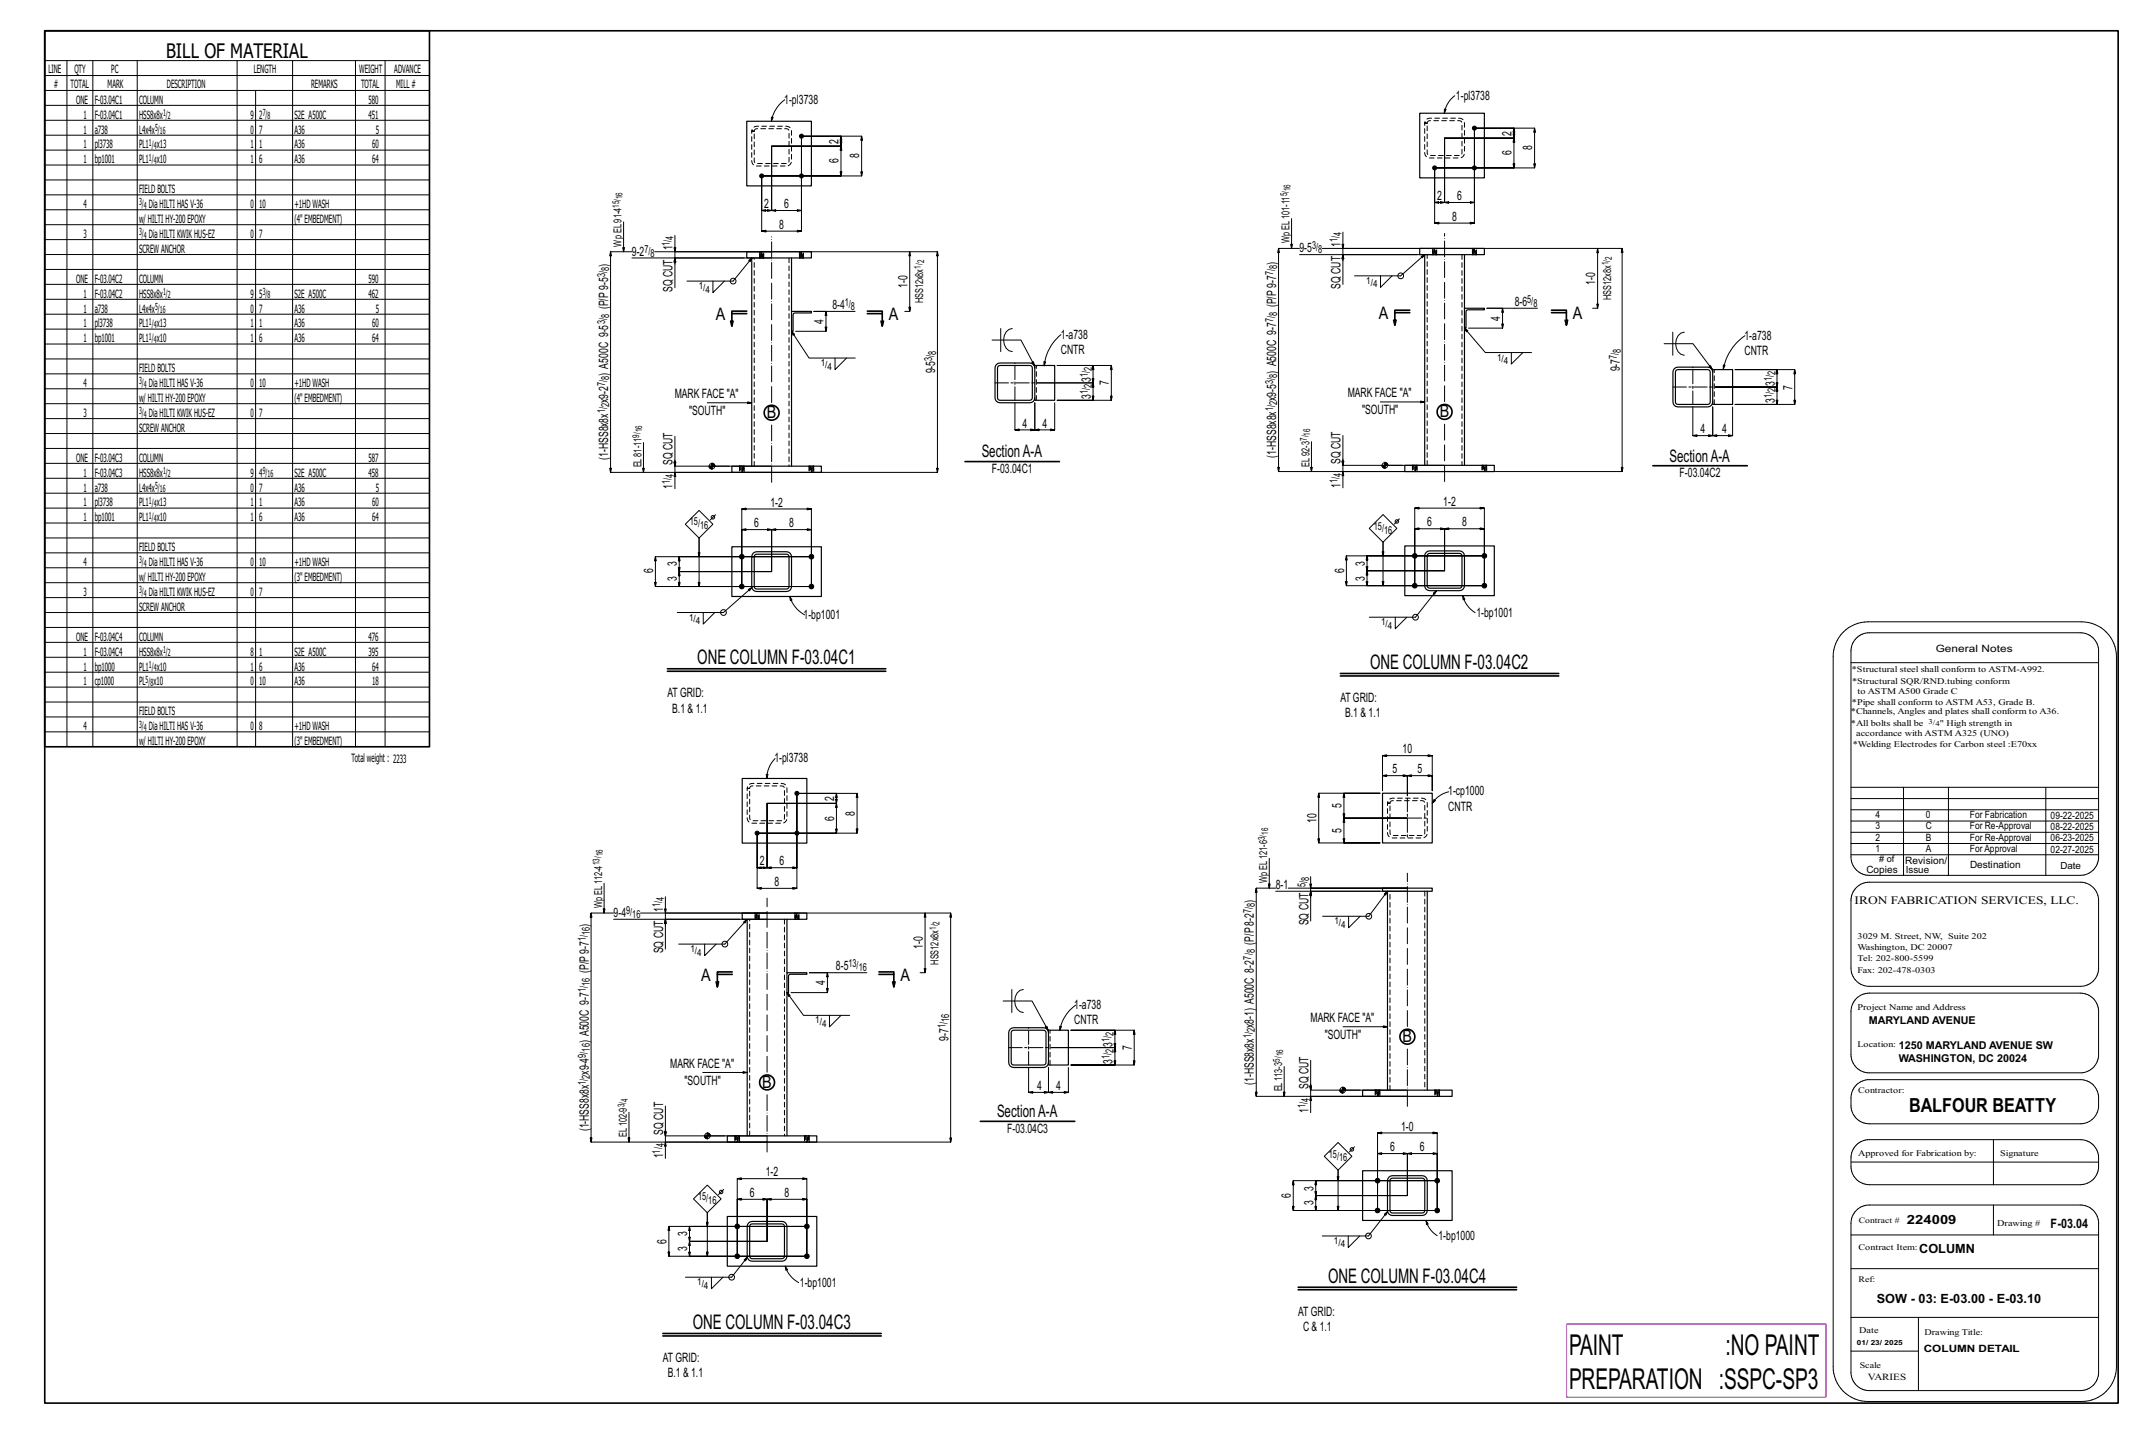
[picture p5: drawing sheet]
<svg xmlns="http://www.w3.org/2000/svg" width="914mm" height="610mm" viewBox="0 0 914 610" stroke-linecap="round" stroke-linejoin="round" font-family="sans-serif">
<defs><g id="words">
<g font-size="12.2">
<text x="667.9" y="577">PAINT</text>
<text x="734.5" y="577">:NO PAINT</text>
<text x="667.9" y="591.5">PREPARATION :SSPC-SP3</text>
</g>
<g font-size="8.6">
<text x="70.8" y="24.5">BILL OF MATERIAL</text>
<text x="296.8" y="282.7">ONE COLUMN F-03.04C1</text>
<text x="583.3" y="284.7">ONE COLUMN F-03.04C2</text>
<text x="565.3" y="546">ONE COLUMN F-03.04C4</text>
<text x="294.9" y="565.7">ONE COLUMN F-03.04C3</text>
</g>
<text font-size="8.3" x="812.7" y="473.4">BALFOUR BEATTY</text>
<g font-size="7.3">
<text x="304.7" y="136.3">A</text>
<text x="378.4" y="136.3">A</text>
<text x="586.9" y="135.9">A</text>
<text x="669.6" y="135.9">A</text>
<text x="326.4" y="178.1">B</text>
<text x="612.9" y="177.7">B</text>
<text x="417.9" y="194.7">SectionA-A</text>
<text x="710.7" y="196.5">SectionA-A</text>
<text x="298.5" y="417.6">A</text>
<text x="383.3" y="417.6">A</text>
<text x="597.1" y="443.7">B</text>
<text x="324.5" y="463.1">B</text>
<text x="424.4" y="475.6">SectionA-A</text>
</g>
<g font-size="5.5">
<text x="333.9" y="44.1">1-pl3738</text>
<text x="619.8" y="42.7">1-pl3738</text>
<text x="643.5" y="57.7" transform="rotate(-90 643.5 57.7)">2</text>
<text x="357" y="61.1" transform="rotate(-90 357 61.1)">2</text>
<text x="652.3" y="64" transform="rotate(-90 652.3 64)">8</text>
<text x="357" y="69.6" transform="rotate(-90 357 69.6)">6</text>
<text x="365.8" y="67.5" transform="rotate(-90 365.8 67.5)">8</text>
<text x="643.5" y="66.2" transform="rotate(-90 643.5 66.2)">6</text>
<text x="325.3" y="88.6">2</text>
<text x="333.8" y="88.6">6</text>
<text x="611.8" y="85.2">2</text>
<text x="620.3" y="85.2">6</text>
<text x="618.2" y="94">8</text>
<text x="331.7" y="97.4">8</text>
<text x="286.3" y="106.6" transform="rotate(-90 286.3 106.6)">1</text>
<text x="553.2" y="107.4">9-5</text>
<text x="570.7" y="105.2" transform="rotate(-90 570.7 105.2)">1</text>
<text x="258.9" y="113.8" transform="rotate(-90 258.9 113.8)">)</text>
<text x="269" y="108.8">9-2</text>
<text x="543.3" y="112.9" transform="rotate(-90 543.3 112.9)">)</text>
<text x="286.3" y="124.3" transform="rotate(-90 286.3 124.3)">SQ CUT</text>
<text x="386.3" y="122.5" transform="rotate(-90 386.3 122.5)">1-0</text>
<text x="570.7" y="122.9" transform="rotate(-90 570.7 122.9)">SQ CUT</text>
<text x="679.1" y="121.2" transform="rotate(-90 679.1 121.2)">1-0</text>
<text x="258.9" y="131.6" transform="rotate(-90 258.9 131.6)">(P/P9-5</text>
<text x="354.3" y="131.6">8-4</text>
<text x="543.3" y="130.7" transform="rotate(-90 543.3 130.7)">(P/P9-7</text>
<text x="644.8" y="130.2">8-6</text>
<text x="350.6" y="137.8" transform="rotate(-90 350.6 137.8)">4</text>
<text x="638.6" y="136.5" transform="rotate(-90 638.6 136.5)">4</text>
<text x="451.6" y="144.2">1-a738</text>
<text x="742.6" y="144.7">1-a738</text>
<text x="451.6" y="150.8">CNTR</text>
<text x="742.6" y="151.2">CNTR</text>
<text x="258.9" y="160" transform="rotate(-90 258.9 160)">) A500C 9-5</text>
<text x="398.1" y="159" transform="rotate(-90 398.1 159)">9-5</text>
<text x="543.3" y="159.1" transform="rotate(-90 543.3 159.1)">) A500C 9-7</text>
<text x="689.5" y="158.1" transform="rotate(-90 689.5 158.1)">9-7</text>
<text x="464.3" y="162.4" transform="rotate(-90 464.3 162.4)">3</text>
<text x="472.1" y="163.9" transform="rotate(-90 472.1 163.9)">7</text>
<text x="755.5" y="164.4" transform="rotate(-90 755.5 164.4)">3</text>
<text x="763" y="165.8" transform="rotate(-90 763 165.8)">7</text>
<text x="258.9" y="171.5" transform="rotate(-90 258.9 171.5)">x9-2</text>
<text x="287.3" y="169.4">MARK FACE &quot;A&quot;</text>
<text x="464.3" y="169.8" transform="rotate(-90 464.3 169.8)">3</text>
<text x="543.3" y="170.6" transform="rotate(-90 543.3 170.6)">x9-5</text>
<text x="573.8" y="169.1">MARK FACE &quot;A&quot;</text>
<text x="755.5" y="171.7" transform="rotate(-90 755.5 171.7)">3</text>
<text x="293.3" y="176.8">&quot;SOUTH&quot;</text>
<text x="579.8" y="176.4">&quot;SOUTH&quot;</text>
<text x="435.3" y="182">4</text>
<text x="443.7" y="182">4</text>
<text x="723.8" y="184.5">4</text>
<text x="733.1" y="184.5">4</text>
<text x="258.9" y="195.7" transform="rotate(-90 258.9 195.7)">(1-HSS8x8x</text>
<text x="286.3" y="197.9" transform="rotate(-90 286.3 197.9)">SQ CUT</text>
<text x="543.3" y="194.8" transform="rotate(-90 543.3 194.8)">(1-HSS8x8x</text>
<text x="570.7" y="197.6" transform="rotate(-90 570.7 197.6)">SQ CUT</text>
<text x="422.2" y="201.5">F-03.04C1</text>
<text x="715" y="203.2">F-03.04C2</text>
<text x="286.3" y="208" transform="rotate(-90 286.3 208)">1</text>
<text x="570.7" y="207.7" transform="rotate(-90 570.7 207.7)">1</text>
<text x="327.9" y="215.7">1-2</text>
<text x="614.4" y="215.3">1-2</text>
<text x="321.1" y="224.5">6</text>
<text x="335.9" y="224.5">8</text>
<text x="607.6" y="224.1">6</text>
<text x="622.4" y="224.1">8</text>
<text x="278" y="243.9" transform="rotate(-90 278 243.9)">6</text>
<text x="288.2" y="240.9" transform="rotate(-90 288.2 240.9)">3</text>
<text x="572.2" y="244" transform="rotate(-90 572.2 244)">6</text>
<text x="580.9" y="240.8" transform="rotate(-90 580.9 240.8)">3</text>
<text x="288.2" y="247.5" transform="rotate(-90 288.2 247.5)">3</text>
<text x="580.9" y="247.2" transform="rotate(-90 580.9 247.2)">3</text>
<text x="342.1" y="263.4">1-bp1001</text>
<text x="628.5" y="262.7">1-bp1001</text>
<text x="284.1" y="296.9">AT GRID:</text>
<text x="570.6" y="298.9">AT GRID:</text>
<text x="286.2" y="303.4">B.1 &amp; 1.1</text>
<text x="572.6" y="305.4">B.1 &amp; 1.1</text>
<text x="597.1" y="320.7">10</text>
<text x="329.6" y="324.5">1-pl3738</text>
<text x="592.8" y="329.2">5</text>
<text x="603.4" y="329.2">5</text>
<text x="355.1" y="340.9" transform="rotate(-90 355.1 340.9)">2</text>
<text x="616.5" y="338.6">1-cp1000</text>
<text x="363.9" y="347.2" transform="rotate(-90 363.9 347.2)">8</text>
<text x="571.1" y="344" transform="rotate(-90 571.1 344)">5</text>
<text x="616.5" y="345.1">CNTR</text>
<text x="355.1" y="349.4" transform="rotate(-90 355.1 349.4)">6</text>
<text x="560.4" y="350.3" transform="rotate(-90 560.4 350.3)">10</text>
<text x="571.1" y="354.6" transform="rotate(-90 571.1 354.6)">5</text>
<text x="323.4" y="368.4">2</text>
<text x="331.9" y="368.4">6</text>
<text x="329.7" y="377.2">8</text>
<text x="543.1" y="378.4">8-1</text>
<text x="282.3" y="388.2" transform="rotate(-90 282.3 388.2)">1</text>
<text x="533.8" y="384.2" transform="rotate(-90 533.8 384.2)">)</text>
<text x="250.6" y="394.4" transform="rotate(-90 250.6 394.4)">)</text>
<text x="261.2" y="390.3">9-4</text>
<text x="557" y="393.9" transform="rotate(-90 557 393.9)">SQ CUT</text>
<text x="282.3" y="405.8" transform="rotate(-90 282.3 405.8)">SQ CUT</text>
<text x="392.8" y="404" transform="rotate(-90 392.8 404)">1-0</text>
<text x="533.8" y="402.1" transform="rotate(-90 533.8 402.1)">(P/P8-2</text>
<text x="355.9" y="413.1">8-5</text>
<text x="250.6" y="414.1" transform="rotate(-90 250.6 414.1)">(P/P9-7</text>
<text x="351.2" y="419.3" transform="rotate(-90 351.2 419.3)">4</text>
<text x="457.3" y="429.5">1-a738</text>
<text x="457.3" y="436">CNTR</text>
<text x="533.8" y="437.6" transform="rotate(-90 533.8 437.6)">x8-1) A500C 8-2</text>
<text x="557.9" y="435">MARK FACE &quot;A&quot;</text>
<text x="403.7" y="443.1" transform="rotate(-90 403.7 443.1)">9-7</text>
<text x="564" y="442.4">&quot;SOUTH&quot;</text>
<text x="250.6" y="444.1" transform="rotate(-90 250.6 444.1)">) A500C 9-7</text>
<text x="473.6" y="445.8" transform="rotate(-90 473.6 445.8)">3</text>
<text x="481.8" y="446.9" transform="rotate(-90 481.8 446.9)">7</text>
<text x="285.3" y="454.5">MARK FACE &quot;A&quot;</text>
<text x="473.6" y="452.9" transform="rotate(-90 473.6 452.9)">3</text>
<text x="250.6" y="457.4" transform="rotate(-90 250.6 457.4)">x9-4</text>
<text x="291.4" y="461.9">&quot;SOUTH&quot;</text>
<text x="533.8" y="461.8" transform="rotate(-90 533.8 461.8)">(1-HSS8x8x</text>
<text x="441.5" y="464">4</text>
<text x="449.5" y="464">4</text>
<text x="557" y="463.5" transform="rotate(-90 557 463.5)">SQ CUT</text>
<text x="557" y="473.7" transform="rotate(-90 557 473.7)">1</text>
<text x="250.6" y="481.6" transform="rotate(-90 250.6 481.6)">(1-HSS8x8x</text>
<text x="282.3" y="483" transform="rotate(-90 282.3 483)">SQ CUT</text>
<text x="428.7" y="482.3">F-03.04C3</text>
<text x="596.5" y="481.3">1-0</text>
<text x="591.7" y="490.1">6</text>
<text x="604.4" y="490.1">6</text>
<text x="282.3" y="493.1" transform="rotate(-90 282.3 493.1)">1</text>
<text x="326" y="500.8">1-2</text>
<text x="319.2" y="509.6">6</text>
<text x="334" y="509.6">8</text>
<text x="549.5" y="509.8" transform="rotate(-90 549.5 509.8)">6</text>
<text x="559.1" y="506.9" transform="rotate(-90 559.1 506.9)">3</text>
<text x="559.1" y="513.2" transform="rotate(-90 559.1 513.2)">3</text>
<text x="292.5" y="526.3" transform="rotate(-90 292.5 526.3)">3</text>
<text x="612.4" y="527.9">1-bp1000</text>
<text x="873" y="522.9">F-03.04</text>
<text x="283.7" y="529.5" transform="rotate(-90 283.7 529.5)">6</text>
<text x="292.5" y="532.6" transform="rotate(-90 292.5 532.6)">3</text>
<text x="340.5" y="547.9">1-bp1001</text>
<text x="552.6" y="560.2">AT GRID:</text>
<text x="554.7" y="566.7">C &amp; 1.1</text>
<text x="282.2" y="579.8">AT GRID:</text>
<text x="284.2" y="586.4">B.1 &amp; 1.1</text>
</g>
<g font-size="5.4">
<text x="811.7" y="521.2">224009</text>
<text x="817" y="533.5">COLUMN</text>
<text x="799" y="554.6">SOW - 03: E-03.00 - E-03.10</text>
</g>
<g font-size="4.9">
<text x="20.6" y="31.1">LINE</text>
<text x="31.6" y="31.1">QTY</text>
<text x="47.4" y="31.1">PC</text>
<text x="108" y="31.1">LENGTH</text>
<text x="152.9" y="31.1">WEIGHT</text>
<text x="167.9" y="31.1">ADVANCE</text>
<text x="23" y="37.4">#</text>
<text x="30.1" y="37.4">TOTAL</text>
<text x="45.8" y="37.4">MARK</text>
<text x="71" y="37.4">DESCRIPTION</text>
<text x="132.4" y="37.4">REMARKS</text>
<text x="153.7" y="37.4">TOTAL</text>
<text x="168.7" y="37.4">MILL #</text>
<text x="32.4" y="44.1">ONE</text>
<text x="40.3" y="44.1">F-03.04C1</text>
<text x="59.2" y="44.1">COLUMN</text>
<text x="156.8" y="44.1">580</text>
<text x="35.6" y="50.5">1</text>
<text x="40.3" y="50.5">F-03.04C1</text>
<text x="59.2" y="50.5">HSS8x8x</text>
<text x="106.6" y="50.5">9</text>
<text x="110.4" y="50.5">2</text>
<text x="125.3" y="50.5">S2E A500C</text>
<text x="156.8" y="50.5">451</text>
<text x="35.6" y="56.8">1</text>
<text x="40.3" y="56.8">a738</text>
<text x="59.2" y="56.8">L4x4x</text>
<text x="106.6" y="56.8">0</text>
<text x="110.4" y="56.8">7</text>
<text x="125.3" y="56.8">A36</text>
<text x="160" y="56.8">5</text>
<text x="35.6" y="63.2">1</text>
<text x="40.3" y="63.2">pl3738</text>
<text x="59.2" y="63.2">PL1 x13</text>
<text x="106.6" y="63.2">1</text>
<text x="110.4" y="63.2">1</text>
<text x="125.3" y="63.2">A36</text>
<text x="158.4" y="63.2">60</text>
<text x="35.6" y="69.5">1</text>
<text x="40.3" y="69.5">bp1001</text>
<text x="59.2" y="69.5">PL1 x10</text>
<text x="106.6" y="69.5">1</text>
<text x="110.4" y="69.5">6</text>
<text x="125.3" y="69.5">A36</text>
<text x="158.4" y="69.5">64</text>
<text x="59.2" y="82.2">FIELD BOLTS</text>
<text x="35.6" y="88.6">4</text>
<text x="63.4" y="88.6">DiaHILTI HAS V-36</text>
<text x="106.6" y="88.6">0</text>
<text x="110.4" y="88.6">10</text>
<text x="125.3" y="88.6">+1HD WASH</text>
<text x="59.2" y="94.9">w/HILTI HY-200EPOXY</text>
<text x="125.3" y="94.9">(4&quot; EMBEDMENT)</text>
<text x="35.6" y="101.3">3</text>
<text x="63.4" y="101.3">DiaHILTI KWIKHUS-EZ</text>
<text x="106.6" y="101.3">0</text>
<text x="110.4" y="101.3">7</text>
<text x="59.2" y="107.6">SCREW ANCHOR</text>
<text x="32.4" y="120.3">ONE</text>
<text x="40.3" y="120.3">F-03.04C2</text>
<text x="59.2" y="120.3">COLUMN</text>
<text x="156.8" y="120.3">590</text>
<text x="35.6" y="126.7">1</text>
<text x="40.3" y="126.7">F-03.04C2</text>
<text x="59.2" y="126.7">HSS8x8x</text>
<text x="106.6" y="126.7">9</text>
<text x="110.4" y="126.7">5</text>
<text x="125.3" y="126.7">S2E A500C</text>
<text x="156.8" y="126.7">462</text>
<text x="35.6" y="133">1</text>
<text x="40.3" y="133">a738</text>
<text x="59.2" y="133">L4x4x</text>
<text x="106.6" y="133">0</text>
<text x="110.4" y="133">7</text>
<text x="125.3" y="133">A36</text>
<text x="160" y="133">5</text>
<text x="35.6" y="139.4">1</text>
<text x="40.3" y="139.4">pl3738</text>
<text x="59.2" y="139.4">PL1 x13</text>
<text x="106.6" y="139.4">1</text>
<text x="110.4" y="139.4">1</text>
<text x="125.3" y="139.4">A36</text>
<text x="158.4" y="139.4">60</text>
<text x="35.6" y="145.7">1</text>
<text x="40.3" y="145.7">bp1001</text>
<text x="59.2" y="145.7">PL1 x10</text>
<text x="106.6" y="145.7">1</text>
<text x="110.4" y="145.7">6</text>
<text x="125.3" y="145.7">A36</text>
<text x="158.4" y="145.7">64</text>
<text x="59.2" y="158.4">FIELD BOLTS</text>
<text x="35.6" y="164.8">4</text>
<text x="63.4" y="164.8">DiaHILTI HAS V-36</text>
<text x="106.6" y="164.8">0</text>
<text x="110.4" y="164.8">10</text>
<text x="125.3" y="164.8">+1HD WASH</text>
<text x="59.2" y="171.1">w/HILTI HY-200EPOXY</text>
<text x="125.3" y="171.1">(4&quot; EMBEDMENT)</text>
<text x="35.6" y="177.5">3</text>
<text x="63.4" y="177.5">DiaHILTI KWIKHUS-EZ</text>
<text x="106.6" y="177.5">0</text>
<text x="110.4" y="177.5">7</text>
<text x="59.2" y="183.8">SCREW ANCHOR</text>
<text x="32.4" y="196.5">ONE</text>
<text x="40.3" y="196.5">F-03.04C3</text>
<text x="59.2" y="196.5">COLUMN</text>
<text x="156.8" y="196.5">587</text>
<text x="35.6" y="202.9">1</text>
<text x="40.3" y="202.9">F-03.04C3</text>
<text x="59.2" y="202.9">HSS8x8x</text>
<text x="106.6" y="202.9">9</text>
<text x="110.4" y="202.9">4</text>
<text x="125.3" y="202.9">S2E A500C</text>
<text x="156.8" y="202.9">458</text>
<text x="35.6" y="209.2">1</text>
<text x="40.3" y="209.2">a738</text>
<text x="59.2" y="209.2">L4x4x</text>
<text x="106.6" y="209.2">0</text>
<text x="110.4" y="209.2">7</text>
<text x="125.3" y="209.2">A36</text>
<text x="160" y="209.2">5</text>
<text x="35.6" y="215.6">1</text>
<text x="40.3" y="215.6">pl3738</text>
<text x="59.2" y="215.6">PL1 x13</text>
<text x="106.6" y="215.6">1</text>
<text x="110.4" y="215.6">1</text>
<text x="125.3" y="215.6">A36</text>
<text x="158.4" y="215.6">60</text>
<text x="35.6" y="221.9">1</text>
<text x="40.3" y="221.9">bp1001</text>
<text x="59.2" y="221.9">PL1 x10</text>
<text x="106.6" y="221.9">1</text>
<text x="110.4" y="221.9">6</text>
<text x="125.3" y="221.9">A36</text>
<text x="158.4" y="221.9">64</text>
<text x="59.2" y="234.6">FIELD BOLTS</text>
<text x="35.6" y="241">4</text>
<text x="63.4" y="241">DiaHILTI HAS V-36</text>
<text x="106.6" y="241">0</text>
<text x="110.4" y="241">10</text>
<text x="125.3" y="241">+1HD WASH</text>
<text x="59.2" y="247.3">w/HILTI HY-200EPOXY</text>
<text x="125.3" y="247.3">(3&quot; EMBEDMENT)</text>
<text x="35.6" y="253.7">3</text>
<text x="63.4" y="253.7">DiaHILTI KWIKHUS-EZ</text>
<text x="106.6" y="253.7">0</text>
<text x="110.4" y="253.7">7</text>
<text x="59.2" y="260">SCREW ANCHOR</text>
<text x="32.4" y="272.7">ONE</text>
<text x="40.3" y="272.7">F-03.04C4</text>
<text x="59.2" y="272.7">COLUMN</text>
<text x="156.8" y="272.7">476</text>
<text x="35.6" y="279.1">1</text>
<text x="40.3" y="279.1">F-03.04C4</text>
<text x="59.2" y="279.1">HSS8x8x</text>
<text x="106.6" y="279.1">8</text>
<text x="110.4" y="279.1">1</text>
<text x="125.3" y="279.1">S2E A500C</text>
<text x="156.8" y="279.1">395</text>
<text x="35.6" y="285.4">1</text>
<text x="40.3" y="285.4">bp1000</text>
<text x="59.2" y="285.4">PL1 x10</text>
<text x="106.6" y="285.4">1</text>
<text x="110.4" y="285.4">6</text>
<text x="125.3" y="285.4">A36</text>
<text x="158.4" y="285.4">64</text>
<text x="35.6" y="291.8">1</text>
<text x="40.3" y="291.8">cp1000</text>
<text x="59.2" y="291.8">PL x10</text>
<text x="106.6" y="291.8">0</text>
<text x="110.4" y="291.8">10</text>
<text x="125.3" y="291.8">A36</text>
<text x="158.4" y="291.8">18</text>
<text x="59.2" y="304.5">FIELD BOLTS</text>
<text x="35.6" y="310.8">4</text>
<text x="63.4" y="310.8">DiaHILTI HAS V-36</text>
<text x="106.6" y="310.8">0</text>
<text x="110.4" y="310.8">8</text>
<text x="125.3" y="310.8">+1HD WASH</text>
<text x="59.2" y="317.2">w/HILTI HY-200EPOXY</text>
<text x="125.3" y="317.2">(3&quot; EMBEDMENT)</text>
<text x="149.6" y="324.5">Totalweight : 2233</text>
<text x="789.5" y="384.8">IRON FABRICATION SERVICES, LLC.</text>
</g>
<g font-size="4.7">
<text x="286.7" y="102" transform="rotate(-90 286.7 102)">4</text>
<text x="571.1" y="100.6" transform="rotate(-90 571.1 100.6)">4</text>
<text x="264.6" y="105" transform="rotate(-90 264.6 105)">Wp EL91-4</text>
<text x="274.3" y="107.6">7/</text>
<text x="285.1" y="104.6" transform="rotate(-90 285.1 104.6)">1/</text>
<text x="549" y="103.6" transform="rotate(-90 549 103.6)">Wp EL101-11</text>
<text x="558.5" y="106.2">3/</text>
<text x="561.1" y="107.8">8</text>
<text x="569.4" y="103.2" transform="rotate(-90 569.4 103.2)">1/</text>
<text x="276.9" y="109.2">8</text>
<text x="257.7" y="118.1" transform="rotate(-90 257.7 118.1)">3/</text>
<text x="259.3" y="115.5" transform="rotate(-90 259.3 115.5)">8</text>
<text x="542" y="117.2" transform="rotate(-90 542 117.2)">7/</text>
<text x="543.7" y="114.6" transform="rotate(-90 543.7 114.6)">8</text>
<text x="359.7" y="130.3">1/</text>
<text x="362.3" y="132">8</text>
<text x="393" y="129.1" transform="rotate(-90 393 129.1)">HSS12x8x</text>
<text x="650.1" y="129">5/</text>
<text x="652.7" y="130.6">8</text>
<text x="685.8" y="127.8" transform="rotate(-90 685.8 127.8)">HSS12x8x</text>
<text x="259.3" y="135.4" transform="rotate(-90 259.3 135.4)">8</text>
<text x="542" y="137.2" transform="rotate(-90 542 137.2)">7/</text>
<text x="543.7" y="134.5" transform="rotate(-90 543.7 134.5)">8</text>
<text x="257.7" y="138" transform="rotate(-90 257.7 138)">3/</text>
<text x="396.8" y="153.6" transform="rotate(-90 396.8 153.6)">3/</text>
<text x="398.5" y="151" transform="rotate(-90 398.5 151)">8</text>
<text x="688.3" y="152.8" transform="rotate(-90 688.3 152.8)">7/</text>
<text x="690" y="150.1" transform="rotate(-90 690 150.1)">8</text>
<text x="259.3" y="161.7" transform="rotate(-90 259.3 161.7)">8</text>
<text x="463.1" y="160.4" transform="rotate(-90 463.1 160.4)">1/</text>
<text x="464.7" y="157.8" transform="rotate(-90 464.7 157.8)">2</text>
<text x="543.7" y="160.8" transform="rotate(-90 543.7 160.8)">8</text>
<text x="755.9" y="159.7" transform="rotate(-90 755.9 159.7)">2</text>
<text x="257.7" y="164.3" transform="rotate(-90 257.7 164.3)">7/</text>
<text x="463.1" y="167.8" transform="rotate(-90 463.1 167.8)">1/</text>
<text x="464.7" y="165.2" transform="rotate(-90 464.7 165.2)">2</text>
<text x="542" y="163.4" transform="rotate(-90 542 163.4)">3/</text>
<text x="754.2" y="162.3" transform="rotate(-90 754.2 162.3)">1/</text>
<text x="755.9" y="167" transform="rotate(-90 755.9 167)">2</text>
<text x="259.3" y="173.2" transform="rotate(-90 259.3 173.2)">2</text>
<text x="543.7" y="172.4" transform="rotate(-90 543.7 172.4)">2</text>
<text x="754.2" y="169.6" transform="rotate(-90 754.2 169.6)">1/</text>
<text x="257.7" y="175.9" transform="rotate(-90 257.7 175.9)">1/</text>
<text x="542" y="175" transform="rotate(-90 542 175)">1/</text>
<text x="273.1" y="199" transform="rotate(-90 273.1 199)">EL81-11</text>
<text x="286.7" y="203.4" transform="rotate(-90 286.7 203.4)">4</text>
<text x="557.4" y="198.6" transform="rotate(-90 557.4 198.6)">EL92-3</text>
<text x="571.1" y="203" transform="rotate(-90 571.1 203)">4</text>
<text x="285.1" y="206" transform="rotate(-90 285.1 206)">1/</text>
<text x="569.4" y="205.6" transform="rotate(-90 569.4 205.6)">1/</text>
<text x="293.7" y="223.7">15/</text>
<text x="298" y="225.4">16</text>
<text x="584.8" y="225.5">15/</text>
<text x="589.2" y="227.1">16</text>
<text x="539.5" y="376" transform="rotate(-90 539.5 376)">Wp EL121-6</text>
<text x="555.7" y="377.6" transform="rotate(-90 555.7 377.6)">5/</text>
<text x="557.4" y="374.9" transform="rotate(-90 557.4 374.9)">8</text>
<text x="282.7" y="383.5" transform="rotate(-90 282.7 383.5)">4</text>
<text x="256.3" y="386.6" transform="rotate(-90 256.3 386.6)">Wp EL112-4</text>
<text x="266.6" y="389.1">9/</text>
<text x="281" y="386.1" transform="rotate(-90 281 386.1)">1/</text>
<text x="532.5" y="388.6" transform="rotate(-90 532.5 388.6)">7/</text>
<text x="534.2" y="385.9" transform="rotate(-90 534.2 385.9)">8</text>
<text x="269.2" y="390.8">16</text>
<text x="249.4" y="400.5" transform="rotate(-90 249.4 400.5)">1/</text>
<text x="251" y="397.9" transform="rotate(-90 251 397.9)">16</text>
<text x="534.2" y="405.9" transform="rotate(-90 534.2 405.9)">8</text>
<text x="361.2" y="411.9">13/</text>
<text x="365.5" y="413.5">16</text>
<text x="399.5" y="410.6" transform="rotate(-90 399.5 410.6)">HSS12x8x</text>
<text x="532.5" y="408.5" transform="rotate(-90 532.5 408.5)">7/</text>
<text x="251" y="419.6" transform="rotate(-90 251 419.6)">16</text>
<text x="249.4" y="422.2" transform="rotate(-90 249.4 422.2)">1/</text>
<text x="402.5" y="437.8" transform="rotate(-90 402.5 437.8)">1/</text>
<text x="404.1" y="435.2" transform="rotate(-90 404.1 435.2)">16</text>
<text x="472.4" y="443.7" transform="rotate(-90 472.4 443.7)">1/</text>
<text x="474" y="441.1" transform="rotate(-90 474 441.1)">2</text>
<text x="532.5" y="441.9" transform="rotate(-90 532.5 441.9)">1/</text>
<text x="534.2" y="439.3" transform="rotate(-90 534.2 439.3)">2</text>
<text x="251" y="447.6" transform="rotate(-90 251 447.6)">16</text>
<text x="474" y="448.2" transform="rotate(-90 474 448.2)">2</text>
<text x="249.4" y="450.2" transform="rotate(-90 249.4 450.2)">9/</text>
<text x="472.4" y="450.8" transform="rotate(-90 472.4 450.8)">1/</text>
<text x="249.4" y="461.8" transform="rotate(-90 249.4 461.8)">1/</text>
<text x="251" y="459.2" transform="rotate(-90 251 459.2)">2</text>
<text x="545.8" y="464.6" transform="rotate(-90 545.8 464.6)">EL113-3</text>
<text x="555.7" y="471.6" transform="rotate(-90 555.7 471.6)">1/</text>
<text x="557.4" y="469" transform="rotate(-90 557.4 469)">4</text>
<text x="266.9" y="484.1" transform="rotate(-90 266.9 484.1)">EL102-9</text>
<text x="281" y="491.1" transform="rotate(-90 281 491.1)">1/</text>
<text x="282.7" y="488.5" transform="rotate(-90 282.7 488.5)">4</text>
<text x="565.7" y="492.8">15/</text>
<text x="570.1" y="494.4">16</text>
<text x="297.2" y="510.9">15/</text>
<text x="301.5" y="512.6">16</text>
</g>
<g font-size="4.6">
<text x="795.6" y="436">MARYLAND AVENUE</text>
<text x="808.3" y="446.4">1250 MARYLAND AVENUE SW</text>
<text x="808.3" y="452">WASHINGTON, DC 20024</text>
</g>
<g font-size="4.3">
<text x="824.1" y="277.6">General Notes</text>
<text x="798.4" y="353">3</text>
<text x="798.4" y="348.2">4</text>
<text x="819.8" y="353.1">C</text>
<text x="819.8" y="348.3">0</text>
<text x="838.6" y="353">For Re-Approval</text>
<text x="838.6" y="348.2">For Fabrication</text>
<text x="873" y="353.3">08-22-2025</text>
<text x="873" y="348.5">09-22-2025</text>
<text x="798.4" y="357.8">2</text>
<text x="819.8" y="357.9">B</text>
<text x="838.6" y="357.8">For Re-Approval</text>
<text x="873" y="358.1">06-23-2025</text>
<text x="798.4" y="362.6">1</text>
<text x="819.8" y="362.6">A</text>
<text x="838.6" y="362.6">For Approval</text>
<text x="873" y="362.9">02-27-2025</text>
<text x="794.5" y="371.5">Copies</text>
<text x="811.1" y="367.7">Revision/</text>
<text x="838.6" y="369.7">Destination</text>
<text x="819" y="575.4">COLUMN DETAIL</text>
</g>
<g font-size="4.2">
<text x="69.4" y="49.4">1/</text>
<text x="71.5" y="50.9">2</text>
<text x="111.8" y="49.4">7/</text>
<text x="113.9" y="50.9">8</text>
<text x="66" y="55.7">5/</text>
<text x="68.1" y="57.2">16</text>
<text x="63.4" y="62.1">1/</text>
<text x="65.5" y="63.6">4</text>
<text x="63.4" y="68.4">1/</text>
<text x="65.5" y="69.9">4</text>
<text x="59.2" y="87.5">3/</text>
<text x="61.3" y="89">4</text>
<text x="59.2" y="100.2">3/</text>
<text x="61.3" y="101.7">4</text>
<text x="69.4" y="125.6">1/</text>
<text x="111.8" y="125.6">3/</text>
<text x="297.4" y="123.1">1/</text>
<text x="300.3" y="124.6">4</text>
<text x="581.6" y="120.8">1/</text>
<text x="584.5" y="122.3">4</text>
<text x="66" y="131.9">5/</text>
<text x="71.5" y="127.1">2</text>
<text x="113.9" y="127.1">8</text>
<text x="68.1" y="133.4">16</text>
<text x="63.4" y="138.3">1/</text>
<text x="65.5" y="139.8">4</text>
<text x="63.4" y="144.6">1/</text>
<text x="65.5" y="146.1">4</text>
<text x="349.4" y="155.8">1/</text>
<text x="637.3" y="153.5">1/</text>
<text x="640.2" y="155">4</text>
<text x="352.3" y="157.3">4</text>
<text x="59.2" y="163.7">3/</text>
<text x="61.3" y="165.2">4</text>
<text x="59.2" y="176.4">3/</text>
<text x="61.3" y="177.9">4</text>
<text x="69.4" y="201.8">1/</text>
<text x="71.5" y="203.3">2</text>
<text x="111.8" y="201.8">9/</text>
<text x="113.9" y="203.3">16</text>
<text x="66" y="208.1">5/</text>
<text x="68.1" y="209.6">16</text>
<text x="63.4" y="214.5">1/</text>
<text x="65.5" y="216">4</text>
<text x="63.4" y="220.8">1/</text>
<text x="65.5" y="222.3">4</text>
<text x="59.2" y="239.9">3/</text>
<text x="61.3" y="241.4">4</text>
<text x="59.2" y="252.6">3/</text>
<text x="61.3" y="254.1">4</text>
<text x="293.3" y="264.2">1/</text>
<text x="296.2" y="265.6">4</text>
<text x="587.9" y="266.2">1/</text>
<text x="590.8" y="267.6">4</text>
<text x="69.4" y="278">1/</text>
<text x="71.5" y="279.5">2</text>
<text x="63.4" y="284.3">1/</text>
<text x="65.5" y="285.8">4</text>
<text x="62" y="290.7">5/</text>
<text x="64.1" y="292.2">8</text>
<text x="59.2" y="309.7">3/</text>
<text x="61.3" y="311.2">4</text>
<text x="811.3" y="371.4">Issue</text>
<text x="877.1" y="369.8">Date</text>
<text x="568" y="393.5">1/</text>
<text x="570.9" y="394.9">4</text>
<text x="293.9" y="405.3">1/</text>
<text x="296.8" y="406.8">4</text>
<text x="347" y="435.7">1/</text>
<text x="349.9" y="437.1">4</text>
<text x="567.9" y="529.6">1/</text>
<text x="570.8" y="531">4</text>
<text x="296.8" y="547.1">1/</text>
<text x="299.7" y="548.6">4</text>
</g>
<g font-size="4">
<text x="547.9" y="83.6" transform="rotate(-90 547.9 83.6)">5/</text>
<text x="549.3" y="81.4" transform="rotate(-90 549.3 81.4)">16</text>
<text x="263.6" y="88.5" transform="rotate(-90 263.6 88.5)">15/</text>
<text x="265" y="84.8" transform="rotate(-90 265 84.8)">16</text>
<text x="393.4" y="112.1" transform="rotate(-90 393.4 112.1)">2</text>
<text x="684.8" y="113" transform="rotate(-90 684.8 113)">1/</text>
<text x="686.2" y="110.7" transform="rotate(-90 686.2 110.7)">2</text>
<text x="392" y="114.3" transform="rotate(-90 392 114.3)">1/</text>
<text x="273.4" y="184" transform="rotate(-90 273.4 184)">16</text>
<text x="557.8" y="185.4" transform="rotate(-90 557.8 185.4)">16</text>
<text x="272" y="186.3" transform="rotate(-90 272 186.3)">9/</text>
<text x="556.4" y="187.6" transform="rotate(-90 556.4 187.6)">7/</text>
<text x="538.4" y="357.7" transform="rotate(-90 538.4 357.7)">3/</text>
<text x="539.8" y="355.5" transform="rotate(-90 539.8 355.5)">16</text>
<text x="256.7" y="364.6" transform="rotate(-90 256.7 364.6)">16</text>
<text x="255.3" y="368.3" transform="rotate(-90 255.3 368.3)">13/</text>
<text x="398.5" y="395.8" transform="rotate(-90 398.5 395.8)">1/</text>
<text x="399.9" y="393.6" transform="rotate(-90 399.9 393.6)">2</text>
<text x="546.2" y="449.7" transform="rotate(-90 546.2 449.7)">16</text>
<text x="544.8" y="451.9" transform="rotate(-90 544.8 451.9)">5/</text>
<text x="265.8" y="471.3" transform="rotate(-90 265.8 471.3)">3/</text>
<text x="267.3" y="469.1" transform="rotate(-90 267.3 469.1)">4</text>
<text x="795.1" y="587.5">VARIES</text>
</g>
<text font-size="3.9" x="799.9" y="367.1"># of</text>
<g font-size="3.7">
<text x="788.4" y="286.2">*Structural steel shall conform to ASTM-A992.</text>
<text x="788.4" y="291.2">*Structural SQR/RND.tubing conform</text>
<text x="790.7" y="295.5">to ASTM A500 Grade C</text>
<text x="787.9" y="304.1">*Channels, Angles and plates shall conform to A36.</text>
<text x="788.4" y="300.2">*Pipe shall conform to ASTM A53, Grade B.</text>
<text x="788" y="308.9">*All bolts shall be</text>
<text x="825.7" y="308.9">&quot; High strength in</text>
<text x="790.2" y="313.2">accordance with ASTM A325 (UNO)</text>
<text x="788.8" y="318">*Welding Electrodes for Carbon steel :E70xx</text>
<text x="790.8" y="399.9">3029 M. Street, NW, Suite 202</text>
<text x="790.7" y="404.6">Washington, DC 20007</text>
<text x="790.7" y="409">Tel: 202-800-5599</text>
<text x="790.7" y="414.2">Fax: 202-478-0303</text>
<text x="790.7" y="430">Project Name and Address</text>
<text x="790.8" y="445.6">Location:</text>
<text x="791" y="465.3">Contractor:</text>
<text x="791" y="491.9">Approved for Fabrication by:</text>
<text x="851.5" y="492">Signature</text>
<text x="850.2" y="522">Drawing #</text>
<text x="791.2" y="532.3">Contract Item:</text>
<text x="791.5" y="567.4">Date</text>
<text x="819.3" y="568.1">Drawing Title:</text>
<text x="791.7" y="582.1">Scale</text>
</g>
<text font-size="3.6" x="791.2" y="545.9">Ref:</text>
<text font-size="3.5" x="791.3" y="520.8">Contract #</text>
<g font-size="3.2">
<text x="821" y="308">3/</text>
<text x="823.9" y="309.1">4</text>
</g>
<text font-size="3" x="790.5" y="572.4">01/ 23/ 2025</text>
</g></defs>
<g fill="none" stroke="#000" stroke-width=".43">
<path d="M19 25.8h163.8M19 32.2h163.8M19 38.5h163.8M28.5 25.8v292.1M39.5 25.8v292.1M58.4 25.8v292.1M100.9 25.8v292.1M108.8 38.5v279.4M124.6 25.8v292.1M151.3 25.8v292.1M163.9 25.8v292.1M19 44.9h163.8"/>
<path d="M19 51.2h163.8M19 57.6h163.8M328.4 49.8l.7 .2-.7 1.6zM334.1 42.5a14.1 14.1 0 0 0-5.7 9.1M614.9 46.4l.7 .2-.7 1.6zM615 58.8h29.5l.4-1.8h-.8l.4 1.8v-4.2l.4 1.7h-.8l.4-1.7h-16.8h25.6l-.4 1.7h.7l-.3-1.7v16.9l-.4-1.8h.7l-.3 1.8h-42.6h33.8l.4-1.8h-.8l.4 1.8v-12.7l.4 1.7h-.8l.4-1.7zM615 58.8v27.4l1.7 .4v-.8l-1.7 .4h12.7l-1.8 .4v-.8l1.8 .4v-31.6v40.4l-1.8-.4v.8l1.8-.4h-17l1.8-.4v.8l-1.8-.4v-23.5v14.7l1.8 .4v-.8l-1.8 .4h4.3l-1.8 .4v-.8l1.8 .4zM619.3 40.8a11.3 11.3 0 0 0-4.4 7.4M19 63.9h163.8M19 70.3h163.8M19 76.6h163.8M328.5 62.2h29.5l.4-1.8h-.8l.4 1.8v-4.2l.4 1.7h-.8l.4-1.7h-16.8h25.6l-.4 1.7h.8l-.4-1.7v16.9l-.4-1.8h.8l-.4 1.8h-42.6h33.8l.4-1.8h-.8l.4 1.8v-12.7l.4 1.7h-.8l.4-1.7z"/>
<path d="M328.5 62.2v27.4l1.7 .4v-.8l-1.7 .4h12.7l-1.8 .4v-.8l1.8 .4v-31.6v40.4l-1.8-.4v.8l1.8-.4h-17l1.8-.4v.8l-1.8-.4v-23.5v14.7l1.8 .4v-.8l-1.8 .4h4.3l-1.8 .4v-.8l1.8 .4zM19 83h163.8M19 89.3h163.8M19 95.7h163.8M265.5 94.5v12.7l-.4-1.8h.7l-.3 1.8M549.8 93.1v12.7l-.4-1.8h.8l-.4 1.8M571.7 98.8v7h43.3M19 102h163.8M19 108.4h163.8M19 114.7h163.8M269 107.2h-9.1l-.4 1.7h.8l-.4-1.7v93.9l-.4-1.8h.8l-.4 1.8h68.6M269 109.8h59.5"/>
<path d="M278.7 107.2h49.8M286.9 105.4h.8l-.4 1.8zM287.3 109.8l.4 1.8h-.8zM287.3 100.2v7h41.2M287.3 109.8l-.4 1.8h.8l-.4-1.8v12.7M287.3 107.2v5.2M303.5 119.7v4.9l4.9-4.9M320.1 109.8l-1.4 1.1 .6 .5 .8-1.6-8 9.9h-19.7M328.5 107.2h70.6l-.4 1.7h.7l-.3-1.7v93.9l-.4-1.8h.7l-.3 1.8h-70.6M387.3 107.2l.3 1.7h-.7zM387.3 107.2v25.4l-.4-1.8h.7l-.3 1.8h-2.1M553.2 105.8h-8.9l-.4 1.7h.7l-.3-1.7v94.9l-.4-1.7h.7l-.3 1.7h70.7"/>
<path d="M553.2 108.4h61.8M562.9 105.8h52.1M571.3 104h.7l-.3 1.8zM571.7 108.4l.3 1.7h-.7zM571.7 108.4l-.4 1.7h.7l-.3-1.7v12.7M571.7 105.8v5.2M587.7 117.4v4.9l4.9-4.9M606.6 108.3l-1.6 .9 .5 .6 1.1-1.5-10.3 9.1h-19.7M615 105.8h75.5l-.3 1.7h.7l-.4-1.7v94.9l-.3-1.7h.7l-.4 1.7h-75.5M680.1 105.8l.4 1.8h-.8zM680.1 105.8v25.4l-.4-1.7h.8l-.4 1.7h-2.1M19 121.1h163.8"/>
<path d="M19 127.4h163.8M19 133.8h163.8M364 132.6h-17.5h5.1l-.4 1.7h.8l-.4-1.7v8.4l-.4-1.7h.8l-.4 1.7h-12.9M426 139.8v9.9M430.9 139.8a4.8 4.8 0 0 0-3.4 6.8l.8 1.6 1.2 1.1 1.4 .4M623.4 139.7l.9 1.6 .5-.5-1.4-1.1 8.9 10.4h19.7M654.5 131.2h-21.6h6.7l-.3 1.8h.7l-.4-1.8v8.5l-.3-1.8h.7l-.4 1.8h-14.5M19 140.1h163.8M19 146.5h163.8M19 152.8h163.8M19 159.2h163.8M336.9 141l.7 1.7 .6-.4-1.3-1.3 7.5 11.4h19.7"/>
<path d="M355.5 152.4v4.9l4.9-4.9M422.3 144.8h12.3l5.8 10.9-1.1-1.4 .6-.3 .5 1.7M444.4 154l.7 .1-.6 1.6zM451.6 142.5a19.7 19.7 0 0 0-7.1 13.2M643.4 150.1v4.9l4.9-4.9M708.4 146.3h12.3l8.2 11-1.3-1.2 .6-.4 .7 1.6M712.1 141.4v9.8M717 141.4a4.8 4.8 0 0 0-3.4 6.8l.8 1.6 1.2 1.1 1.4 .3M733.6 155.3l.7 .2-.7 1.6zM742.8 142.9a22.1 22.1 0 0 0-9.2 14.2M19 165.5h163.8M19 171.9h163.8"/>
<path d="M19 178.2h163.8M301.1 171.5h18.9l-1.7 .3v-.7l1.7 .4M432 171.5v11.5l1.8 .4v-.8l-1.8 .4h8.5l-1.7 .4v-.8l1.7 .4v-11.5v11.5l1.8 .4v-.8l-1.8 .4h8.5l-1.8 .4v-.8l1.8 .4v-11.5M441.6 163h23.7l.4-1.8h-.8l.4 1.8v-7.4l.4 1.7h-.8l.4-1.7h-15.3h23.1l-.4 1.7h.8l-.4-1.7v14.8l-.4-1.7h.8l-.4 1.7h-23.1h15.3l.4-1.7h-.8l.4 1.7v-7.4l.4 1.7h-.8l.4-1.7zM587.6 171.1h18.9l-1.8 .4v-.8l1.8 .4M720.6 173.2v12.2l1.8 .4v-.7l-1.8 .3h8.5l-1.8 .4v-.7l1.8 .3v-12.2v12.2l1.7 .4v-.7l-1.7 .3h8.5l-1.8 .4v-.7l1.8 .3v-12.2M730.2 164.8h26.3l.3-1.8h-.7l.4 1.8v-7.5l.3 1.8h-.7l.4-1.8h-17.9h25.4l-.4 1.8h.8l-.4-1.8v14.9l-.4-1.8h.8l-.4 1.8h-25.4h17.9l.3-1.8h-.7l.4 1.8v-7.4l.3 1.7h-.7l.4-1.7zM19 184.6h163.8M19 190.9h163.8M19 197.3h163.8M273.9 188.4v12.7l-.4-1.8h.8l-.4 1.8M286.9 196.7h.8l-.4 1.7z"/>
<path d="M287.3 185.7v12.7l-.4-1.7h.8l-.4 1.7h41.2M287.3 195.8v5.3M303.1 197.1v2.7M558.3 188v12.7l-.4-1.7h.8l-.4 1.7M571.3 196.3h.7l-.3 1.8zM571.7 185.4v12.7l-.4-1.8h.7l-.3 1.8h43.3M571.7 195.5v5.2M589.6 196.7v2.8M19 203.6h163.8M19 210h163.8M19 216.3h163.8M287.3 201.1l.4 1.7h-.8z"/>
<path d="M304.6 219.1l-2.2 2.2M315.8 216.7l1.7 .3v-.7l-1.7 .4h29.6l-1.7 .3v-.7l1.7 .4v33v-24.2l-1.7-.4v.7l1.7-.3h-16.9l1.7-.4v.7l-1.7-.3v17.8v-17.8l-1.8-.4v.7l1.8-.3h-12.7l1.7-.4v.7l-1.7-.3v24.2zM328.5 201.1h-41.2v6.9M571.7 200.7l.3 1.8h-.7zM588.8 219l5.8 5.9-5.8 5.9-5.9-5.9zM602.3 216.3l1.7 .4v-.8l-1.7 .4h29.6l-1.8 .4v-.8l1.8 .4v33v-24.2l-1.8-.4v.8l1.8-.4h-16.9l1.7-.4v.8l-1.7-.4v17.9v-17.9l-1.8-.4v.8l1.8-.4h-12.7l1.7-.4v.8l-1.7-.4v24.2zM615 200.7h-43.3v7M19 222.7h163.8M19 229h163.8M19 235.4h163.8M279 237l.4 1.7h-.8l.4-1.7h66.4h-56.3l-.3 1.7h.7l-.4-1.7v6.3l-.3-1.7h.7l-.4 1.7h39.4h-39.4l-.3 1.8h.7l-.4-1.8v6.4l-.3-1.8h.7l-.4 1.8h56.3h-66.4l.4-1.8h-.8l.4 1.8zM291.7 223.2l5.9-5.9 5.9 5.9-5.9 5.9z"/>
<path d="M297.6 237l.4-1.8h-.8l.4 1.8v-7.9v20.6l-.4-1.8h.8l-.4 1.8M573.2 236.6l.3 1.8h-.7l.4-1.8h58.7h-50l-.3 1.8h.7l-.4-1.8v6.4l-.3-1.8h.7l-.4 1.8h33.1h-33.1l-.3 1.7h.7l-.4-1.7v6.3l-.3-1.7h.7l-.4 1.7h50h-58.7l.3-1.7h-.7l.4 1.7zM588.8 236.6l.3-1.7h-.7l.4 1.7v-5.8v18.5l-.4-1.7h.7l-.3 1.7M595.7 220.9l-2.2 2.2M19 241.7h163.8M19 248.1h163.8M19 254.4h163.8M320.1 250.1l-1.6 .9 .5 .5 1.1-1.4-12.1 10.6h-19.7M336.2 253.9l1 1.5-.7 .3zM336.2 253.9a13.1 13.1 0 0 0 6.3 7.8M611.5 251.4l-1.3 1.1 .6 .5 .7-1.6-8.9 11.3h-19.7M622.7 253.6l.9 1.5-.7 .2z"/>
<path d="M622.7 253.6a11.7 11.7 0 0 0 5.3 7.2M19 260.8h163.8M19 267.1h163.8M19 273.5h163.8M19 279.8h163.8M299.4 260.7v5l4.9-5M594 262.7v5l4.9-5M784.7 269.1a15.1 15.1 0 0 1 10.5-4.4h90.9a14.9 14.9 0 0 1 14.9 14.9v302.2a14.9 14.9 0 0 1-14.9 14.8h-90.9a14.7 14.7 0 0 1-14.8-14.8v-302.2a14.7 14.7 0 0 1 4.3-10.5zM790.2 271.6a7.9 7.9 0 0 1 5.6-2.2h89.8a7.7 7.7 0 0 1 7.8 7.7v87.7a7.7 7.7 0 0 1-7.8 7.8h-89.8a7.8 7.8 0 0 1-7.8-7.8v-87.7a7.6 7.6 0 0 1 2.2-5.5zM19 286.2h163.8M19 292.5h163.8M19 298.9h163.8"/>
<path d="M788 282.1h105.4M19 305.2h163.8M19 311.6h163.8M326.2 329.6l.7 .1-.5 1.7zM330 322.9a12 12 0 0 0-3.6 8.5M561.4 337.7l.3 1.7h-.7l.4-1.7h26.1h-15.4l-.4 1.7h.8l-.4-1.7v10.6l-.4-1.8h.8l-.4 1.8h27h-27l-.4 1.7h.8l-.4-1.7v10.5l-.4-1.7h.8l-.4 1.7h15.4h-26.1l.3-1.7h-.7l.4 1.7zM588.5 321.7l1.8 .4v-.8l-1.8 .4h21.2l-1.7 .4v-.8l1.7 .4v14.9v-6.4l-1.7-.4v.8l1.7-.4h-10.6l1.8-.4v.8l-1.8-.4v8.5v-8.5l-1.7-.4v.8l1.7-.4h-10.6l1.8-.4v.8l-1.8-.4v6.4zM616.7 337.1a11.2 11.2 0 0 0-7 4.9M788 335.2h105.4M788 340h105.4M810.3 335.2v37.4M829.4 335.2v37.4"/>
<path d="M870.9 335.2v37.4M326.5 342h29.6l.3-1.8h-.7l.4 1.8v-4.3l.3 1.8h-.7l.4-1.8h-16.9h25.7l-.4 1.8h.7l-.3-1.8v17l-.4-1.8h.7l-.3 1.8h-42.6h33.8l.3-1.8h-.7l.4 1.8v-12.7l.3 1.7h-.7l.4-1.7zM326.5 342v27.4l1.8 .4v-.8l-1.8 .4h12.7l-1.7 .4v-.8l1.7 .4v-31.7v40.5l-1.7-.4v.7l1.7-.3h-16.9l1.8-.4v.7l-1.8-.3v-23.5v14.7l1.8 .4v-.8l-1.8 .4h4.2l-1.7 .4v-.8l1.7 .4zM610.5 340.3l.6 .5-1.4 1.2zM788 349.5h105.4M788 359.1h105.4M788 354.3h105.4M788 344.7h105.4M257.2 376v12.7l-.4-1.8h.7l-.3 1.8M540.3 365.4v12.7l-.3-1.8h.7l-.4 1.8M543.1 378.1h-8.3l-.4 1.7h.8l-.4-1.7v88.6l-.4-1.7h.8l-.4 1.7h64.3h-41.2v7M543.1 379.4h56"/>
<path d="M557.6 376.3h.7l-.4 1.8zM557.9 379.4l.4 1.8h-.7zM557.9 373.2v4.9h41.2h-50.7M557.9 379.4l-.3 1.8h.7l-.4-1.8v12.7M557.9 378.1v3.9M590.6 379.4l-1.3 1.2 .6 .4 .7-1.6-7.9 10.7h-19.7M788 363.9h105.4M790.2 377.8a7.9 7.9 0 0 1 5.6-2.2h89.8a7.9 7.9 0 0 1 7.8 7v29.5a7.7 7.7 0 0 1-7.8 7.8h-89.8a7.8 7.8 0 0 1-7.8-7.8v-28.7a7.8 7.8 0 0 1 2.2-5.6zM261.2 388.7h-9.6l-.4 1.7h.8l-.4-1.7v97.5l-.4-1.8h.8l-.4 1.8h74.9M261.2 391.3h65.3M272.7 388.7h53.8M282.9 386.9h.7l-.3 1.8z"/>
<path d="M283.3 391.3l.3 1.8h-.7zM283.3 381.7v7h43.2M283.3 391.3l-.4 1.8h.7l-.3-1.8v12.7M283.3 388.7v5.3M318 391.4l-1.4 1 .5 .5 .9-1.5-9.4 10.5h-19.7M326.5 388.7h78.2l-.4 1.7h.8l-.4-1.7v97.5l-.4-1.8h.8l-.4 1.8h-78.2M393.8 388.7l.4 1.7h-.8zM393.8 388.7v25.4l-.4-1.8h.8l-.4 1.8h-2.1M574.1 390.1v4.9l4.9-4.9M300 401.9v4.9l4.9-4.9M369 414.1h-24.5h7.7l-.3 1.7h.7l-.4-1.7v8.5l-.3-1.8h.7l-.4 1.8h-15.5M335 422.6l.7 1.6 .6-.5-1.3-1.1 7 9.6h19.7"/>
<path d="M353.1 432.2v5l4.9-5M427 426.1h12.3l6.9 12.5-1.2-1.4 .7-.3 .5 1.7M430.7 421.2v9.8M435.6 421.2a4.8 4.8 0 0 0-3.4 6.8l.8 1.6 1.2 1.1 1.4 .3M451.1 436.9l.8 .1-.8 1.6zM457.9 427.9a16.6 16.6 0 0 0-6.8 10.7M571.7 437.1h19l-1.8 .4v-.8l1.8 .4M790.2 425l2.6-1.6 3-.6h89.8a7.9 7.9 0 0 1 7.8 7v19.9a7.8 7.8 0 0 1-7.1 7h-91.3a7.9 7.9 0 0 1-7-7.8v-18.3a7.9 7.9 0 0 1 2.2-5.6zM299.2 456.6h18.9l-1.8 .3v-.7l1.8 .4M437.9 454.4v10.6l1.7 .4v-.7l-1.7 .3h8.4l-1.7 .4v-.7l1.7 .3v-10.6v10.6l1.8 .4v-.7l-1.8 .3h8.5l-1.7 .4v-.7l1.7 .3v-10.6M447.4 446h27.2l.4-1.8h-.8l.4 1.8v-7.4l.4 1.7h-.8l.4-1.7h-18.7h26.9l-.3 1.7h.7l-.4-1.7v14.8l-.3-1.8h.7l-.4 1.8h-26.9h18.7l.4-1.8h-.8l.4 1.8v-7.4l.4 1.7h-.8l.4-1.7zM546.7 454v12.7l-.4-1.7h.8l-.4 1.7"/>
<path d="M557.9 451.4v12.7l-.3-1.8h.7l-.4 1.8h41.2M267.7 473.5v12.7l-.3-1.8h.7l-.4 1.8M283.3 470.8v12.7l-.4-1.7h.7l-.3 1.7h43.2M557.6 462.3h.7l-.4 1.8zM557.9 466.7l.4 1.8h-.7zM557.9 461.4v5.3M571.6 462.7v2.8M790.2 461.9l1.9-1.4 2.9-.9h90.6a7.7 7.7 0 0 1 7.8 7v4a7.7 7.7 0 0 1-7.8 7.8h-89.8a7.8 7.8 0 0 1-7.8-7.8v-3.2a7.9 7.9 0 0 1 2.2-5.5zM282.9 481.8h.7l-.3 1.7zM283.3 486.2l.3 1.7h-.7zM283.3 480.9v5.3M301.1 482.1v2.8"/>
<path d="M326.5 486.2h-43.2v6.9M563.7 492.2l5.9-5.8 5.9 5.8-5.9 5.9zM576.6 488.2l-2.2 2.2M586.4 482.3l1.8 .4v-.8l-1.8 .4h25.4l-1.7 .4v-.8l1.7 .4v33v-24.2l-1.7-.4v.7l1.7-.3h-12.7l1.8-.4v.7l-1.8-.3v17.9v-17.9l-1.7-.4v.7l1.7-.3h-12.7l1.8-.4v.7l-1.8-.3v24.2zM788 494.7h105.4M790.2 487.4a7.9 7.9 0 0 1 5.6-2.2h89.8a7.8 7.8 0 0 1 7.8 7v5.1a7.9 7.9 0 0 1-7.8 7h-89.8a7.9 7.9 0 0 1-7.8-7.8v-3.6a7.6 7.6 0 0 1 2.2-5.5zM848.6 485.2v19.1M301.1 504.5l5.9 5.9-5.9 5.9-5.9-5.9zM308.1 506.3l-2.2 2.2M313.8 501.8l1.8 .3v-.7l-1.8 .4h29.7l-1.8 .3v-.7l1.8 .4v33v-24.3l-1.8-.3v.7l1.8-.4h-17l1.8-.3v.7l-1.8-.4v17.9v-17.9l-1.7-.3v.7l1.7-.4h-12.7l1.8-.3v.7l-1.8-.4v24.3zM550.5 502.6l.4 1.8h-.7l.3-1.8h61.3h-51.7l-.4 1.8h.8l-.4-1.8v6.4l-.4-1.8h.8l-.4 1.8h39h-39l-.4 1.7h.8l-.4-1.7v6.3l-.4-1.7h.8l-.4 1.7h51.7h-61.3l.4-1.7h-.7l.3 1.7zM569.6 502.6l.4-1.7h-.8l.4 1.7v-4.5v17.2l-.4-1.7h.8l-.4 1.7"/>
<path d="M590.7 515.7l-1.3 1.2 .5 .4 .8-1.6-8.2 10.4h-19.6M607.1 519.5l.9 1.6-.7 .2zM607.1 519.5l1.5 3.5 1.5 1.7 1.7 1.3M790.2 515.3a7.9 7.9 0 0 1 5.6-2.3h89.8a7.8 7.8 0 0 1 7.8 7v65a7.9 7.9 0 0 1-7.8 7h-89.8a7.8 7.8 0 0 1-7.8-7.8v-63.5a7.6 7.6 0 0 1 2.2-5.4zM848.6 513v12.7M284.7 522.1l.4 1.7h-.7l.3-1.7h58.8h-50l-.4 1.7h.8l-.4-1.7v6.3l-.4-1.7h.8l-.4 1.7h33h-33l-.4 1.8h.8l-.4-1.8v6.4l-.4-1.8h.8l-.4 1.8h50h-58.8l.4-1.8h-.7l.3 1.8zM301.1 522.1l.4-1.8h-.8l.4 1.8v-5.8v18.5l-.4-1.8h.8l-.4 1.8M318.2 535.2l-1.4 1.1 .6 .5 .8-1.6-6.7 8.5h-19.7M334.3 539l.9 1.5-.7 .3zM334.3 539a11.8 11.8 0 0 0 5.7 7M573.9 526.1v5l5-5M788 525.7h105.4"/>
<path d="M302.9 543.7v4.9l4.9-4.9M788 540.1h105.4M788 560.8h105.4M788 575.2h28.7M816.7 560.8v31.2"/>
<circle cx="312.1" cy="119.7" r="1.23"/>
<circle cx="596.3" cy="117.4" r="1.23"/>
<circle cx="303.1" cy="198.4" r="1.16"/>
<circle cx="589.6" cy="198.1" r="1.16"/>
<circle cx="303.5" cy="220.2" r=".74"/>
<circle cx="594.6" cy="222" r=".74"/>
<circle cx="308" cy="260.7" r="1.23"/>
<circle cx="602.6" cy="262.7" r="1.23"/>
<circle cx="582.7" cy="390.1" r="1.23"/>
<circle cx="308.6" cy="401.9" r="1.23"/>
<circle cx="571.6" cy="464.1" r="1.16"/>
<circle cx="301.1" cy="483.5" r="1.16"/>
<circle cx="575.5" cy="489.3" r=".74"/>
<circle cx="307" cy="507.4" r=".74"/>
<circle cx="582.5" cy="526.1" r="1.23"/>
<circle cx="311.5" cy="543.7" r="1.23"/>
</g>
<g fill="none" stroke="#000" stroke-width=".7">
<path d="M19 13.1h882.7v584.2h-882.7zM19 13.1h163.8v304.8h-163.8zM311 136.7l.5 2.1M311.5 133.5h6.4M317.9 132.5h-6.4v6.3l.6-2.1M369.2 132.5h6.4v6.3l.5-2.1M369.2 133.5h6.4M375 136.7l.6 2.1M593.3 136.3l.5 2.1M593.8 133.1h6.3M600.1 132h-6.3v6.4l.5-2.1M660.5 132h6.3v6.4l.5-2.1"/>
<path d="M660.5 133.1h6.3M666.3 136.3l.5 2.1M301.9 198.7h1.2M302 198.9h1.1M302.1 199.1h1M302.3 199.3h.8M302.6 199.5h.5M303.1 198.2h1.1M303.1 198h1.1M303.1 197.8h1M303.1 197.6h.8M303.1 197.4h.5"/>
<path d="M410.8 196.5h40.2M588.4 198.3h1.2M588.5 198.5h1.1M588.6 198.7h1M588.8 198.9h.8M589.1 199.2h.5M589.6 197.9h1.1M589.6 197.7h1M589.6 197.5h.9M589.6 197.2h.8M589.6 197h.4M703.6 198.3h40.2"/>
<path d="M284.1 284.7h93M284.1 285.8h93M570.6 286.7h93M570.6 287.8h93M304.8 418l.6 2.1M305.4 414.8h6.3M311.7 413.7h-6.3v6.4l.5-2.1M374.2 413.7h6.3v6.4l.5-2.1M374.2 414.8h6.3M380 418l.5 2.1M417.3 477.4h40.2M570.5 464.3h1.1"/>
<path d="M570.5 464.5h1.1M570.6 464.7h1M570.8 464.9h.8M571.1 465.1h.5M571.6 463.9h1.1M571.6 463.6h1.1M571.6 463.4h1M571.6 463.2h.8M571.6 463h.5M300 483.8h1.1M300.1 484h1M300.2 484.2h.9"/>
<path d="M300.3 484.4h.8M300.7 484.6h.4M301.1 483.3h1.2M301.1 483.1h1.1M301.1 482.9h1M301.1 482.7h.8M301.1 482.5h.5M552.6 548h93M552.6 549h93M282.2 567.7h92.9M282.2 568.7h92.9"/>
<circle cx="328.5" cy="175.7" r="3.2"/>
<circle cx="615" cy="175.3" r="3.2"/>
<circle cx="599.1" cy="441.3" r="3.2"/>
<circle cx="326.5" cy="460.8" r="3.2"/>
</g>
<path d="M666.9 563.7h110.4v31.1h-110.4z" fill="none" stroke="#f0f" stroke-width=".5"/>
<g fill="#000" stroke="#000" stroke-width=".43">
<circle cx="341.2" cy="58" r=".86"/>
<circle cx="627.7" cy="54.6" r=".86"/>
<circle cx="324.2" cy="74.9" r=".86"/>
<circle cx="341.2" cy="74.9" r=".86"/>
<circle cx="610.7" cy="71.5" r=".86"/>
<circle cx="627.7" cy="71.5" r=".86"/>
<circle cx="315.8" cy="237" r=".99"/>
<circle cx="345.4" cy="237" r=".99"/>
<circle cx="602.3" cy="236.6" r=".99"/>
<circle cx="631.9" cy="236.6" r=".99"/>
<circle cx="315.8" cy="249.7" r=".99"/>
<circle cx="345.4" cy="249.7" r=".99"/>
<circle cx="602.3" cy="249.3" r=".99"/>
<circle cx="631.9" cy="249.3" r=".99"/>
<circle cx="339.2" cy="337.7" r=".86"/>
<circle cx="322.3" cy="354.7" r=".86"/>
<circle cx="339.2" cy="354.7" r=".86"/>
<circle cx="586.4" cy="515.3" r=".99"/>
<circle cx="586.4" cy="502.6" r=".99"/>
<circle cx="611.8" cy="515.3" r=".99"/>
<circle cx="611.8" cy="502.6" r=".99"/>
<circle cx="313.8" cy="534.8" r=".99"/>
<circle cx="313.8" cy="522.1" r=".99"/>
<circle cx="343.5" cy="534.8" r=".99"/>
<circle cx="343.5" cy="522.1" r=".99"/>
</g>
<g fill="none" stroke="#000" stroke-width=".5">
<path d="M317.9 51.6h27.5v27.5h-27.5zM604.4 48.2h27.5v27.5h-27.5zM317.9 107.2h27.5v2.6h-27.5zM320 109.8v88.6M323.4 107.2h.1M323.4 109.8h.1M325.1 107.2h.1M325.1 109.8h.1M336.9 109.8v22.8M340.3 107.2h.1M340.3 109.8h.1M342 107.2h.1"/>
<path d="M342 109.8h.1M604.4 105.8h27.5v2.6h-27.5zM606.5 108.4v89.7M609.9 105.7v.1M609.9 108.4h.1M611.6 105.7v.1M611.6 108.4h.1M623.4 108.4v22.8M626.8 105.7v.1M626.8 108.4h.1M628.5 105.7v.1M628.5 108.4h.1"/>
<path d="M336.9 132.6h8.5v.6h-7l-.6 .3-.2 .5v7h-.7zM623.4 131.2h8.5v.7h-7l-.6 .2-.2 .6v7h-.7zM623.4 139.7v58.4M336.9 141v57.4M424.9 155.9l.8-.3h12.7l.7 .3 .4 .7v12.7l-.4 .8-.7 .3h-12.7l-.8-.3-.3-.8v-12.7zM440.5 156.6a2.12 2.12 0 0 0-2.1-2.1h-12.7a2.12 2.12 0 0 0-2.1 2.1v12.7a2.12 2.12 0 0 0 2.1 2.2h12.7a2.12 2.12 0 0 0 2.1-2.2v-13.7h8.5v14.8h-8.5v-1.1M713.5 157.7l.8-.4h12.7l.7 .4 .3 .7v12.7l-.3 .8-.7 .3h-12.7l-.8-.3-.3-.8v-12.7zM729.1 158.4a2.12 2.12 0 0 0-2.1-2.1h-12.7a2.12 2.12 0 0 0-2.1 2.1v12.7a2.12 2.12 0 0 0 2.1 2.1h12.7a2.12 2.12 0 0 0 2.1-2.1v-13.8h8.5v14.9h-8.5v-1.1M311.5 198.4h38.1v2.7h-38.1zM314.8 198.4h.1M316.8 198.4h.1M344.4 198.4h.1"/>
<path d="M346.4 198.4h.1M598 198.1h38.1v2.6h-38.1zM601.3 198.1h.1M603.2 198.1h.1M630.9 198.1h.1M632.9 198.1h.1M314.8 201.1h.1M316.8 201.1h.1M344.4 201.1h.1M346.4 201.1h.1M601.3 200.7v.1M603.2 200.7v.1"/>
<path d="M630.9 200.7v.1M632.9 200.7v.1M311.5 232.8h38.1v21.1h-38.1zM320.6 235.5l1.5-.6h12.7a2.12 2.12 0 0 1 2.1 2.1v12.7a2.12 2.12 0 0 1-2.1 2.1h-12.7a2.12 2.12 0 0 1-2.1-2.1v-12.7zM321.4 236.2l.7-.3h12.7l.8 .3 .3 .8v12.7l-.3 .7-.8 .3h-12.7l-.7-.3-.3-.7v-12.7zM598 232.4h38.1v21.2h-38.1zM607.1 235.1l1.5-.6h12.7a2.12 2.12 0 0 1 2.1 2.1v12.7a2.12 2.12 0 0 1-2.1 2.2h-12.7a2.12 2.12 0 0 1-2.1-2.2v-12.7zM607.9 235.9l.7-.3h12.7l.8 .3 .3 .7v12.7l-.3 .8-.8 .3h-12.7l-.7-.3-.4-.8v-12.7zM316 331.4h27.5v27.5h-27.5zM588.5 337.7h21.2v21.1h-21.2zM588.5 378.1h21.2v1.3h-21.2zM590.7 379.4v84.7"/>
<path d="M607.6 379.4v84.7M316 388.7h27.5v2.6h-27.5zM318.1 391.3v92.2M321.4 388.7h.1M321.4 391.3h.1M323.2 388.7h.1M323.2 391.3h.1M335 391.3v22.8M338.4 388.7h.1M338.4 391.3h.1M340.1 388.7h.1M340.1 391.3h.1"/>
<path d="M335 414.1h8.5v.6h-7l-.6 .3-.2 .5v7.1h-.7zM335 422.6v60.9M430.8 438.9l.7-.3h12.7l.8 .3 .3 .7v12.7l-.3 .8-.8 .3h-12.7l-.7-.3-.3-.8v-12.7zM446.3 439.6a2.12 2.12 0 0 0-2.1-2.1h-12.7a2.12 2.12 0 0 0-2.1 2.1v12.7a2.12 2.12 0 0 0 2.1 2.1h12.7a2.12 2.12 0 0 0 2.1-2.1v-13.7h8.5v14.8h-8.5v-1.1M580.1 464.1h38.1v2.6h-38.1zM585.4 464.1h.1M585.4 466.7h.1M587.4 464.1h.1M587.4 466.7h.1M610.8 464.1h.1M610.8 466.7h.1M612.8 464.1h.1"/>
<path d="M612.8 466.7h.1M309.6 483.5h38.1v2.7h-38.1zM312.8 483.5h.1M312.8 486.2h.1M314.8 483.5h.1M314.8 486.2h.1M342.5 483.5h.1M342.5 486.2h.1M344.5 483.5h.1M344.5 486.2h.1M580.1 498.4h38.1v21.1h-38.1zM309.6 517.8h38.1v21.2h-38.1z"/>
<path d="M591.3 501.1l1.5-.6h12.7a2.12 2.12 0 0 1 2.1 2.1v12.7a2.12 2.12 0 0 1-2.1 2.1h-12.7a2.12 2.12 0 0 1-2.1-2.1v-12.7zM592 501.9l.8-.3h12.7l.7 .3 .3 .7v12.7l-.3 .8-.7 .3h-12.7l-.8-.3-.3-.8v-12.7zM318.7 520.6l1.5-.6h12.7a2.12 2.12 0 0 1 2.1 2.1v12.7a2.12 2.12 0 0 1-2.1 2.1h-12.7a2.12 2.12 0 0 1-2.1-2.1v-12.7zM319.4 521.3l.8-.3h12.7l.7 .3 .3 .8v12.7l-.3 .7-.7 .3h-12.7l-.8-.3-.3-.7v-12.7z"/>
</g>
<g fill="none" stroke="#000" stroke-width=".43" stroke-dasharray="2 1.4">
<path d="M320.6 54.4l1.5-.7h12.7a2.12 2.12 0 0 1 2.1 2.1v12.7a2.12 2.12 0 0 1-2.1 2.2h-12.7a2.12 2.12 0 0 1-2.1-2.2v-12.7h1.1h-1.1zM321.4 55.1l.7-.3h12.7l.8 .3 .3 .7v12.7l-.3 .8-.8 .3h-12.7l-.7-.3-.3-.8v-12.7zM607.1 50.9l1.5-.6h12.7a2.12 2.12 0 0 1 2.1 2.1v12.7a2.12 2.12 0 0 1-2.1 2.2h-12.7a2.12 2.12 0 0 1-2.1-2.2v-12.7h1h-1zM607.9 51.7l.7-.3h12.7l.8 .3 .3 .7v12.7l-.3 .8-.8 .3h-12.7l-.7-.3-.4-.8v-12.7zM323.4 107.2h.1M323.4 107.2v2.6M323.5 109.8h-.1M323.6 109.8v-2.6M323.9 107.2h.3v2.6h-.3zM323.9 109.8h-.3v-2.6h.3M324.2 109.8h.4v-2.6h.3M324.2 107.2h.4"/>
<path d="M324.6 109.8h.3l.1-2.6M324.9 109.8l.2-2.6M325.1 109.8v-2.6M325.1 109.8h-.1M335.9 109.8v88.6M340.3 107.2h.1M340.3 107.2v2.6M340.4 109.8h-.1M340.6 109.8v-2.6M340.9 107.2h.3v2.6h-.3zM340.9 109.8h-.3v-2.6h.3M341.2 109.8h.3v-2.6h.3"/>
<path d="M341.2 107.2h.3M341.5 109.8h.3l.2-2.6M341.8 109.8l.2-2.6M342 109.8v-2.6M342 109.8h.1M609.9 105.7h.1M609.9 105.8v2.6M609.9 108.4h.1M610.1 108.4v-2.7M610.4 105.7h.3v2.7h-.3zM610.4 108.4h-.3v-2.7h.3M610.7 108.4h.4v-2.7h.2"/>
<path d="M610.7 105.7h.4M611.1 108.4h.2l.2-2.7M611.3 108.4l.3-2.7M611.6 108.4v-2.6M611.6 108.4h-.1M622.4 108.4v89.7M626.8 105.7h.1M626.8 105.8v2.6M626.9 108.4h-.1M627 108.4v-2.7M627.3 105.7h.4v2.7h-.4zM627.3 108.4h-.3v-2.7h.3"/>
<path d="M627.7 108.4h.3v-2.7h.3M627.7 105.7h.3M628 108.4h.3l.2-2.7M628.3 108.4l.2-2.7M628.5 108.4v-2.6M628.5 108.4h.1M441.2 170.4v-14.8M729.8 172.2v-14.9M314.8 198.4v2.7M314.8 198.4h.1M315.1 198.4h-.2l-.1 2.7M315.4 198.4h-.3v2.7h-.2"/>
<path d="M315.8 198.4h.4v2.7h-.4zM315.8 198.4h-.4v2.7h-.3M316.2 198.4h.3v2.7h-.3M316.5 198.4h.2v2.7h-.2M316.7 198.4h.1M321.1 198.4v-88.6M344.4 198.4v2.7M344.4 198.4h.1M344.7 198.4h-.2l-.1 2.7M345 198.4h-.3v2.7h-.2M345.4 198.4h.4v2.7h-.4zM345.4 198.4h-.4v2.7h-.3"/>
<path d="M345.8 198.4h.3v2.7h-.3M346.1 198.4h.2v2.7h-.2M346.3 198.4h.1M601.3 198.1v2.6M601.3 198.1h.1M601.6 198.1h-.3v2.7M601.9 198.1h-.3v2.7h-.3M602.3 198.1h.3v2.7h-.3zM602.3 198.1h-.4v2.7h-.3M602.6 198.1h.4v2.7h-.4M603 198.1h.2v2.7h-.2M603.2 198.1h.1"/>
<path d="M607.5 198.1v-89.7M630.9 198.1v2.6M630.9 198.1h.1M631.2 198.1h-.2l-.1 2.7M631.5 198.1h-.3v2.7h-.2M631.9 198.1h.4v2.7h-.4zM631.9 198.1h-.4v2.7h-.3M632.3 198.1h.3v2.7h-.3M632.6 198.1h.2v2.7h-.2M632.8 198.1h.1M315.8 201.1h-.4M316.8 201.1h-.1"/>
<path d="M316.8 201.1v-2.7M345.4 201.1h-.4M346.4 201.1h-.1M346.4 201.1v-2.7M602.3 200.8h-.4M603.2 200.8h.1M603.2 200.7v-2.6M631.9 200.8h-.4M632.9 200.8h-.1M632.9 200.7v-2.6M320 237h1.1zM606.5 236.6h1z"/>
<path d="M318.7 334.1l1.5-.6h12.7a2.12 2.12 0 0 1 2.1 2.1v12.7a2.12 2.12 0 0 1-2.1 2.1h-12.7a2.12 2.12 0 0 1-2.1-2.1v-12.7h1h-1zM319.4 334.9l.8-.3h12.7l.7 .3 .3 .7v12.7l-.3 .8-.7 .3h-12.7l-.8-.3-.3-.8v-12.7zM591.3 340.4l1.5-.6h12.7a2.12 2.12 0 0 1 2.1 2.1v12.7a2.12 2.12 0 0 1-2.1 2.1h-12.7a2.12 2.12 0 0 1-2.1-2.1v-12.7h1h-1zM592 341.2l.8-.4h12.7l.7 .4 .3 .7v12.7l-.3 .8-.7 .3h-12.7l-.8-.3-.3-.8v-12.7zM606.5 379.4v84.7M321.4 388.7h.1M321.4 388.7v2.6M321.5 391.3h-.1M321.7 391.3v-2.6M322 388.7h.3v2.6h-.3zM322 391.3h-.3v-2.6h.3M322.3 391.3h.3v-2.6h.3"/>
<path d="M322.3 388.7h.3M322.6 391.3h.3l.2-2.6M322.9 391.3l.3-2.6M323.2 391.3v-2.6M323.2 391.3h-.1M333.9 391.3v92.2M338.4 388.7h.1M338.4 388.7v2.6M338.4 391.3h.1M338.6 391.3v-2.6M338.9 388.7h.3v2.6h-.3zM338.9 391.3h-.3v-2.6h.3"/>
<path d="M339.2 391.3h.4v-2.6h.2M339.2 388.7h.4M339.6 391.3h.2l.2-2.6M339.8 391.3l.3-2.6M340.1 391.3v-2.6M340.1 391.3h-.1M447 453.4v-14.8M585.4 464.1v2.6M585.4 464.1h.1M585.7 464.1h-.2l-.1 2.6M586 464.1h-.3v2.6h-.2M586.4 464.1h.4v2.6h-.4z"/>
<path d="M586.4 464.1h-.4v2.6h-.3M586.4 466.7h-.4M586.8 464.1h.3v2.6h-.3M587.1 464.1h.2v2.6h-.2M587.3 464.1h.1M587.4 466.7h-.1M587.4 466.7v-2.6M591.7 464.1v-84.7M610.8 464.1v2.6M610.8 464.1h.1M611.1 464.1h-.2l-.1 2.6M611.4 464.1h-.3v2.6h-.2"/>
<path d="M611.8 464.1h.4v2.6h-.4zM611.8 464.1h-.4v2.6h-.3M611.8 466.7h-.4M612.2 464.1h.3v2.6h-.3M612.5 464.1h.2v2.6h-.2M612.7 464.1h.1M612.8 466.7h-.1M612.8 466.7v-2.6M312.8 483.5v2.7M312.8 483.5h.1M313.1 483.5h-.2l-.1 2.7M313.5 483.5h-.4v2.7h-.2"/>
<path d="M313.8 483.5h.4v2.7h-.4zM313.8 483.5h-.3v2.7h-.4M313.8 486.2h-.3M314.2 483.5h.3v2.7h-.3M314.5 483.5h.3v2.7h-.3M314.8 483.5h.1M314.8 486.2h.1M314.8 486.2v-2.7M319.1 483.5v-92.2M342.5 483.5v2.7M342.5 483.5h.1M342.8 483.5h-.2l-.1 2.7"/>
<path d="M343.1 483.5h-.3v2.7h-.2M343.5 483.5h.4v2.7h-.4zM343.5 483.5h-.4v2.7h-.3M343.5 486.2h-.4M343.9 483.5h.3v2.7h-.3M344.2 483.5h.2v2.7h-.2M344.4 483.5h.1M344.5 486.2h-.1M344.5 486.2v-2.7M590.7 502.6h1zM318.1 522.1h1z"/>
</g>
<path d="M328.5 171.3v-70.5M615 171v-71.6M328.5 205.3v-25.3M615 205v-25.3M599.1 437v-65.3M326.5 456.4v-74.1M599.1 470.9v-25.2M326.5 490.4v-25.3" fill="none" stroke="#000" stroke-width=".43" stroke-dasharray="6.8 1 0 1"/>
<path d="M423.6 163h16.9M432 170.4v-15.9M712.2 164.8h16.9M720.6 172.2v-15.9M599.1 339.8v16.9M590.7 348.3h16.9M429.4 446h16.9M437.9 453.4v-15.9" fill="none" stroke="#000" stroke-width=".43" stroke-dasharray="5.8 1 1 1"/>
<use href="#words"/>
</svg>
